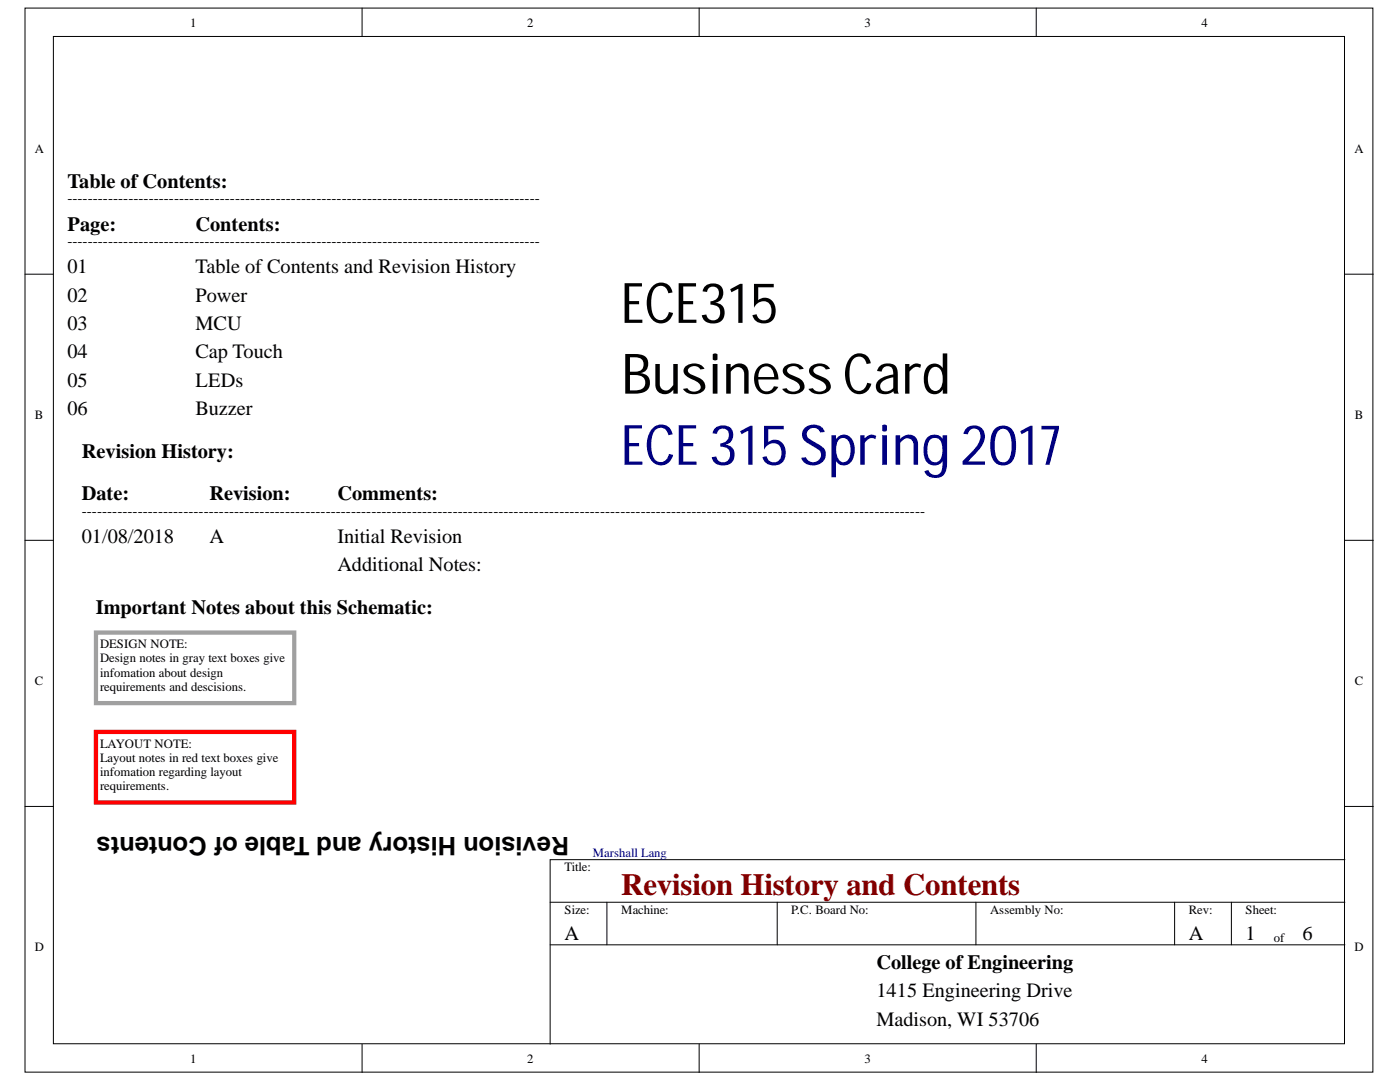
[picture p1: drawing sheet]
<svg xmlns="http://www.w3.org/2000/svg" width="279mm" height="216mm" viewBox="0 0 279 216" stroke-linecap="round" stroke-linejoin="round" font-family="sans-serif">
<defs><g id="words">
<g font-size="11.2">
<text x="124" y="64.4">ECE315</text>
<text x="124" y="78.5">Business Card</text>
</g>
<text font-size="11.2" fill="#000080" x="124" y="92.8">ECE 315 Spring 2017</text>
<text font-size="6.2" fill="#800000" x="124" y="178.7">Revision History and Contents</text>
<text font-size="5.1" x="113.6" y="166.9" transform="rotate(-180 113.6 166.9)">Revision History and Table of Contents</text>
<g font-size="4.1">
<text x="13.4" y="37.5">Table of Contents:</text>
<text x="13.4" y="46.1">Page:</text>
<text x="39" y="46.1">Contents:</text>
<text x="13.4" y="54.5">01</text>
<text x="39" y="54.5">Table of Contents and Revision History</text>
<text x="13.4" y="60.2">02</text>
<text x="13.4" y="65.9">03</text>
<text x="39" y="60.2">Power</text>
<text x="39" y="65.9">MCU</text>
<text x="13.4" y="71.5">04</text>
<text x="39" y="71.5">Cap Touch</text>
<text x="13.4" y="77.2">05</text>
<text x="39" y="77.2">LEDs</text>
<text x="13.4" y="82.9">06</text>
<text x="39" y="82.9">Buzzer</text>
<text x="16.3" y="91.3">Revision History:</text>
<text x="16.3" y="99.9">Date:</text>
<text x="41.8" y="99.9">Revision:</text>
<text x="67.3" y="99.9">Comments:</text>
<text x="16.3" y="108.3">01/08/2018</text>
<text x="41.8" y="108.3">A</text>
<text x="67.3" y="108.3">Initial Revision</text>
<text x="67.3" y="114">Additional Notes:</text>
<text x="19.1" y="122.5">Important Notes about this Schematic:</text>
<text x="112.7" y="187.6">A</text>
<text x="237.2" y="187.6">A</text>
<text x="248.6" y="187.6">1</text>
<text x="259.9" y="187.6">6</text>
<text x="174.9" y="193.3">College of Engineering</text>
<text x="174.9" y="199">1415 Engineering Drive</text>
<text x="174.9" y="204.6">Madison, WI 53706</text>
</g>
<g font-size="3">
<text x="13.4" y="40.6">---------------------------------------------------------------------------------------------</text>
<text x="13.4" y="49.1">---------------------------------------------------------------------------------------------</text>
<text x="16.3" y="102.9">----------------------------------------------------------------------------------------------------------------------------------------------------------------------</text>
</g>
<g font-size="2.5">
<text x="38" y="5.3">1</text>
<text x="105.2" y="5.3">2</text>
<text x="172.5" y="5.3">3</text>
<text x="239.8" y="5.3">4</text>
<text x="6.9" y="30.4">A</text>
<text x="270.3" y="30.4">A</text>
<text x="6.9" y="83.5">B</text>
<text x="270.4" y="83.5">B</text>
<text x="20" y="129.4">DESIGN NOTE:</text>
<text x="6.9" y="136.6">C</text>
<text x="20" y="132.2">Design notes in gray text boxes give</text>
<text x="20" y="135">infomation about design</text>
<text x="20" y="137.8">requirements and descisions.</text>
<text x="270.4" y="136.6">C</text>
<text x="20" y="149.2">LAYOUT NOTE:</text>
<text x="20" y="152">Layout notes in red text boxes give</text>
<text x="20" y="154.8">infomation regarding layout</text>
<text x="20" y="157.7">requirements.</text>
<text x="112.7" y="173.9">Title:</text>
<text x="112.7" y="182.3">Size:</text>
<text x="124" y="182.3">Machine:</text>
<text x="157.9" y="182.3">P.C. Board No:</text>
<text x="197.6" y="182.3">Assembly No:</text>
<text x="237.2" y="182.3">Rev:</text>
<text x="248.6" y="182.3">Sheet:</text>
<text x="6.9" y="189.7">D</text>
<text x="254.2" y="188">of</text>
<text x="270.3" y="189.7">D</text>
<text x="38" y="212.1">1</text>
<text x="105.2" y="212.1">2</text>
<text x="172.5" y="212.1">3</text>
<text x="239.8" y="212.1">4</text>
</g>
<text font-size="2.5" fill="#000080" x="118.3" y="171">Marshall Lang</text>
</g></defs>
<g fill="#fff" stroke="#000" stroke-width=".2">
<path d="M5 1.6h269v212.3h-269z"/>
<path d="M10.7 7.3h257.6v201h-257.6z"/>
</g>
<g fill="none" stroke="#000" stroke-width=".2">
<path d="M72.3 1.6v5.7M139.5 1.6v5.7M206.8 1.6v5.7M5 54.7h5.7M268.4 54.7h5.7M5 107.8h5.7M268.4 107.8h5.7M5 160.9h5.7M268.4 171.5h-158.6v36.9M268.4 160.9h5.7M109.8 180h158.6M109.8 188.5h158.6"/>
<path d="M121.1 180v8.5M155.1 180v8.5M194.8 180v8.5M234.4 180v8.5M245.7 180v8.5M72.3 208.4v5.6M139.5 208.4v5.6M206.8 208.4v5.6"/>
</g>
<path d="M19.2 126.2h39.5v14.1h-39.5z" fill="none" stroke="#a0a0a0" stroke-width=".85"/>
<path d="M19.2 146h39.5v14.1h-39.5z" fill="none" stroke="#f00" stroke-width=".85"/>
<use href="#words"/>
</svg>
